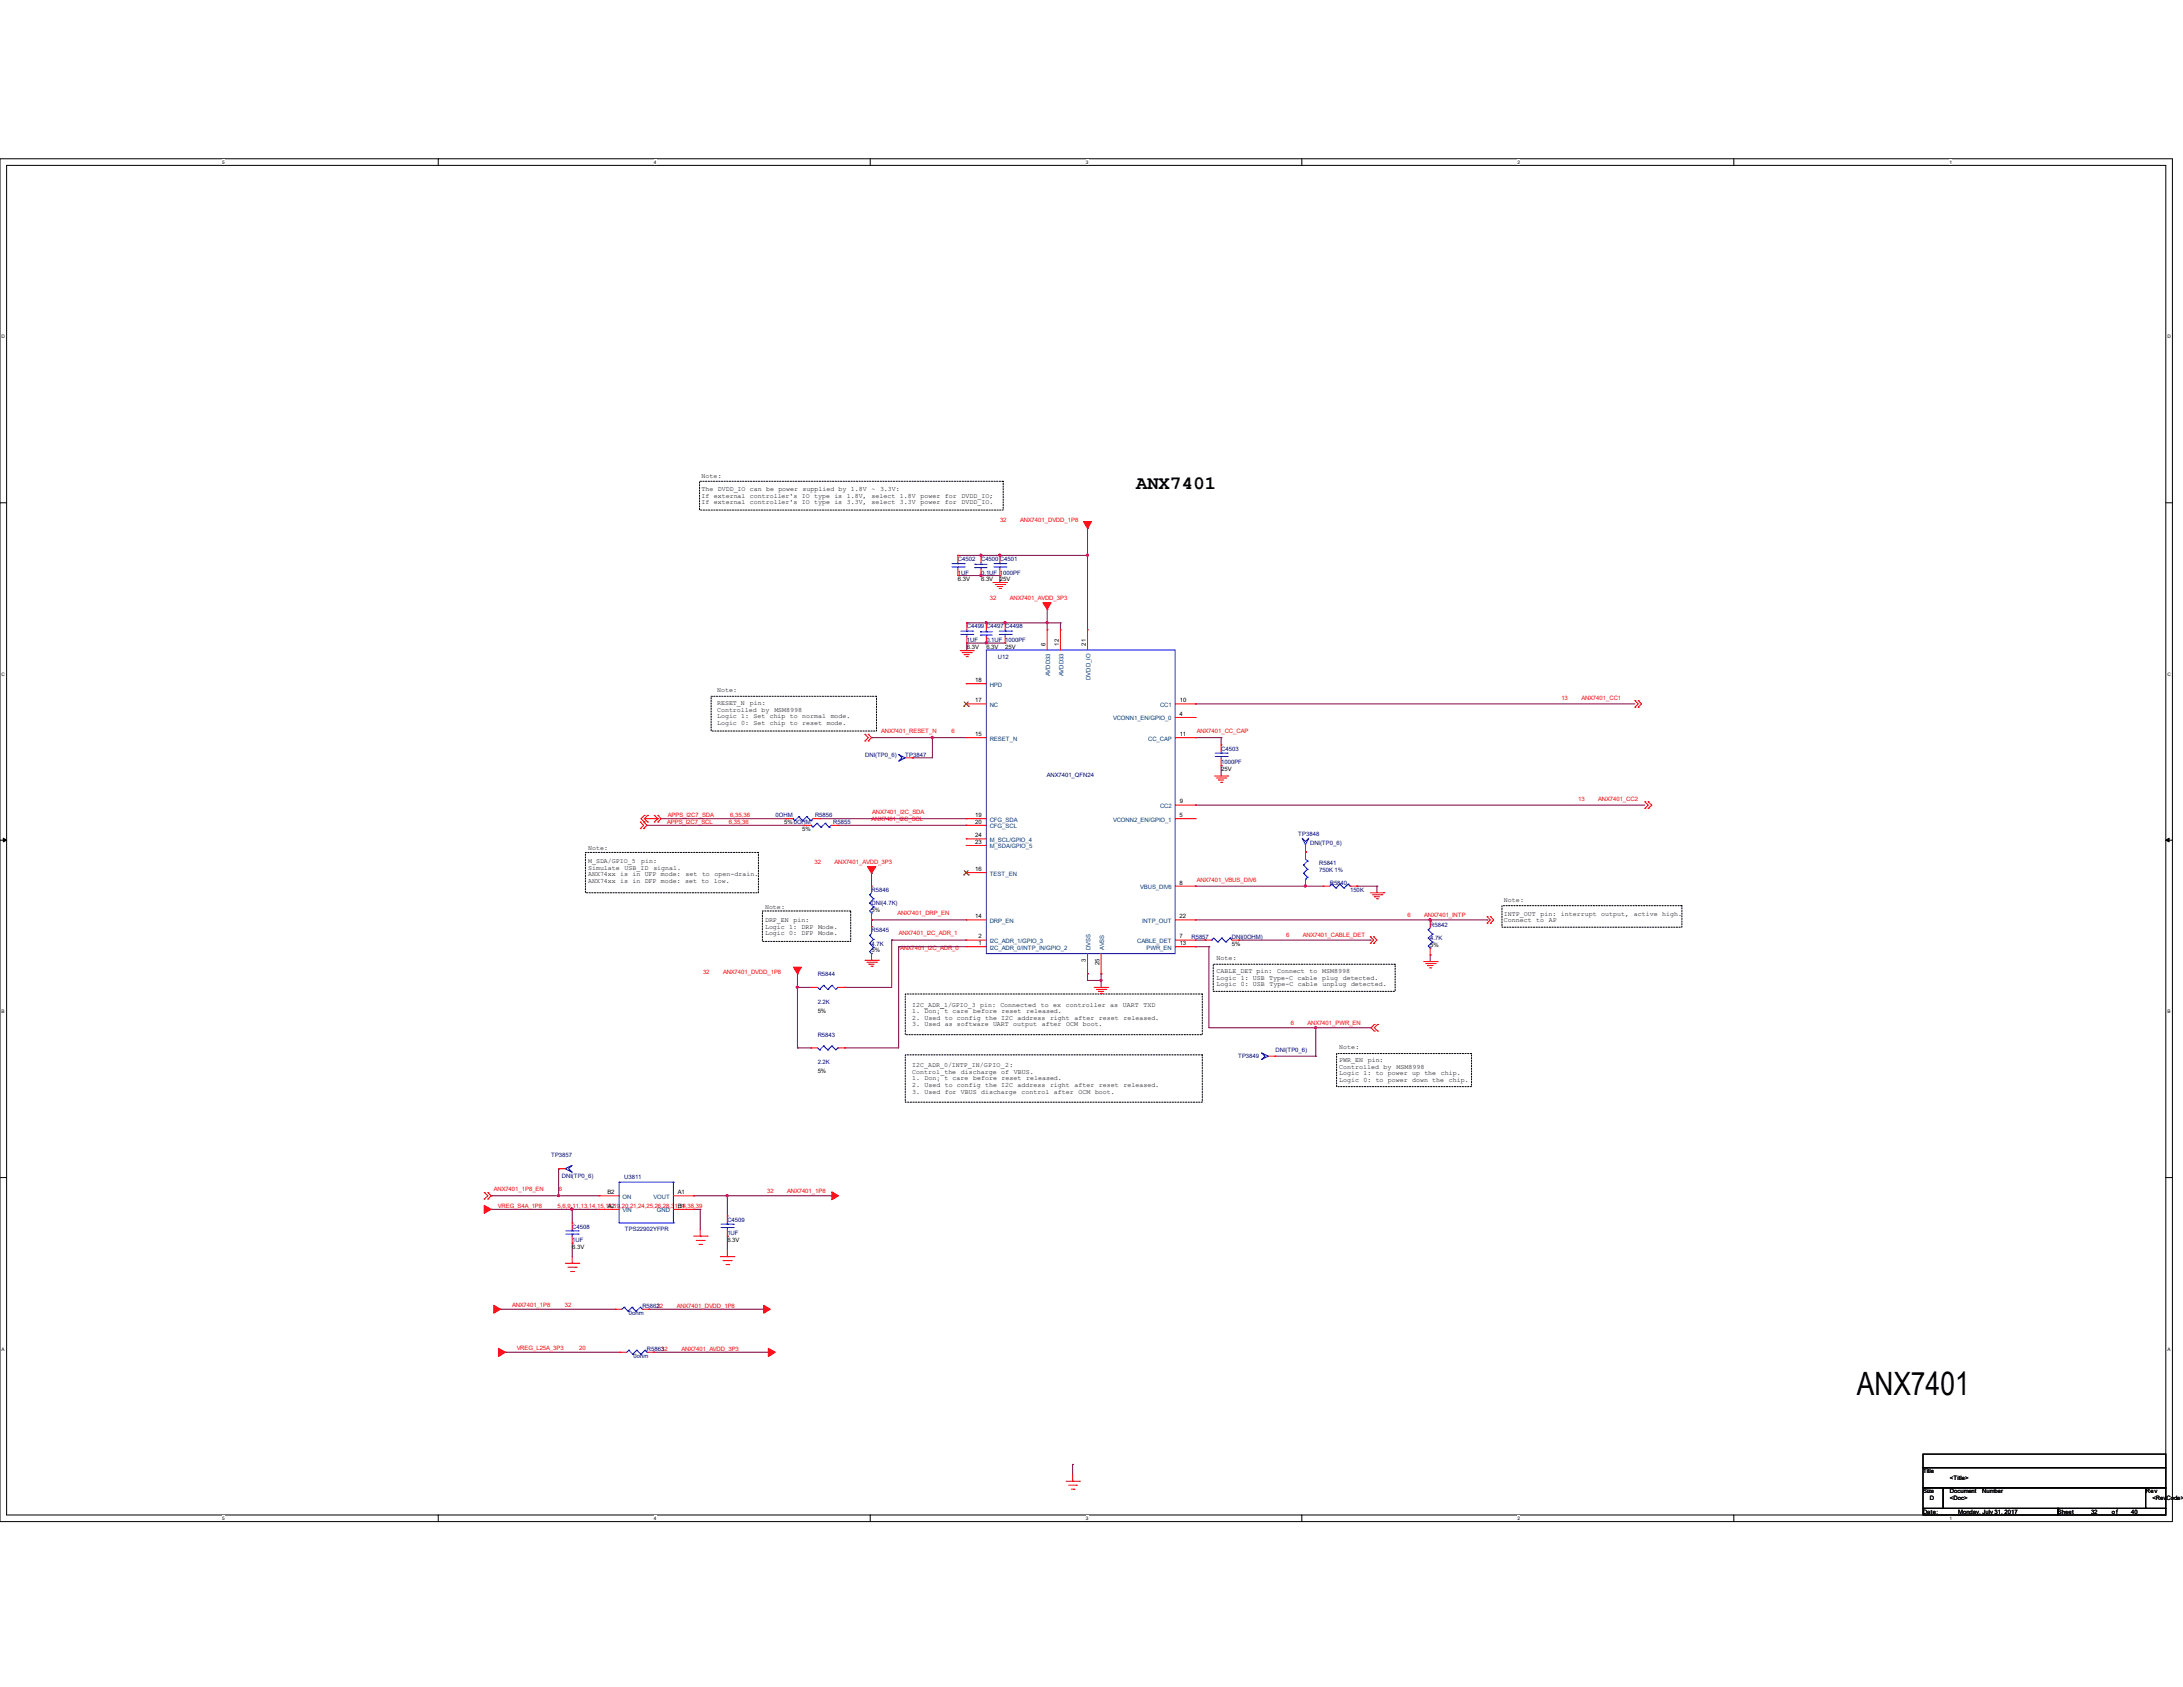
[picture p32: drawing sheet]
<svg xmlns="http://www.w3.org/2000/svg" width="279mm" height="216mm" viewBox="0 0 279 216" stroke-linecap="round" stroke-linejoin="round" font-family="sans-serif">
<defs><g id="words">
<text font-size="4.1" x="237.7" y="178.5">ANX7401</text>
<text font-size="2.4" x="145.4" y="62.6">ANX7401</text>
<g font-size=".8">
<text x="89.8" y="61.2">Note:</text>
<text x="89.8" y="62.9">The DVDD_IO can be power supplied by 1.8V</text>
<text x="89.8" y="63.7">If external controller's IO type is</text>
<text x="89.8" y="64.6">If external controller's IO type is</text>
<text x="108.4" y="63.7">1.8V,</text>
<text x="108.4" y="64.6">3.3V,</text>
<text x="111.5" y="62.9">~ 3.3V:</text>
<text x="111.5" y="63.7">select 1.8V power</text>
<text x="111.5" y="64.6">select 3.3V</text>
<text x="117.8" y="64.6">power</text>
<text x="120.9" y="63.7">for DVDD_IO;</text>
<text x="120.9" y="64.6">for</text>
<text x="123.1" y="64.6">DVDD_IO.</text>
<text x="122.6" y="74.4">6.3V</text>
<text x="125.6" y="74.4">6.3V</text>
<text x="128" y="74.4">25V</text>
<text x="123.7" y="83">6.3V</text>
<text x="126.2" y="83">6.3V</text>
<text x="128.7" y="83">25V</text>
<text x="133.8" y="82.6" transform="rotate(-90 133.8 82.6)">6</text>
<text x="135.5" y="82.6" transform="rotate(-90 135.5 82.6)">12</text>
<text x="139" y="82.6" transform="rotate(-90 139 82.6)">21</text>
<text x="91.8" y="88.6">Note:</text>
<text x="124.8" y="89.9">17</text>
<text x="124.8" y="87.3">18</text>
<text x="151" y="89.9">10</text>
<text x="91.8" y="90.3">RESET_N</text>
<text x="91.8" y="91.1">Controlled by</text>
<text x="91.8" y="91.9">Logic 1: Set chip to normal mode.</text>
<text x="91.8" y="92.8">Logic 0: Set chip to reset mode.</text>
<text x="96" y="90.3">pin:</text>
<text x="99.1" y="91.1">MSM8998</text>
<text x="124.8" y="94.2">15</text>
<text x="151" y="91.6">4</text>
<text x="151" y="94.2">11</text>
<text x="156.3" y="98.7">25V</text>
<text x="100.4" y="105.5">5% 0OHM</text>
<text x="102.7" y="106.3">5%</text>
<text x="124.8" y="107.1">24</text>
<text x="124.8" y="105.4">20</text>
<text x="124.8" y="104.6">19</text>
<text x="124.8" y="108">23</text>
<text x="151" y="104.6">5</text>
<text x="151" y="102.8">9</text>
<text x="75.3" y="108.8">Note:</text>
<text x="75.3" y="110.4">M_SDA/GPIO_5</text>
<text x="75.3" y="111.3">Simulate</text>
<text x="75.3" y="112.1">ANX74xx is in UFP mode:</text>
<text x="75.3" y="113">ANX74xx is in DFP mode: set to</text>
<text x="79.9" y="111.3">USB_ID</text>
<text x="82.1" y="110.4">pin:</text>
<text x="83.6" y="111.3">signal.</text>
<text x="87.7" y="112.1">set</text>
<text x="89.9" y="112.1">to</text>
<text x="91.4" y="113">low.</text>
<text x="91.5" y="112.1">open-drain.</text>
<text x="124.8" y="111.5">16</text>
<text x="151" y="113.2">8</text>
<text x="97.9" y="116.3">Note:</text>
<text x="97.9" y="118">DRP_EN</text>
<text x="97.9" y="118.8">Logic 1: DRP</text>
<text x="97.9" y="119.7">Logic 0: DFP</text>
<text x="101.6" y="118">pin:</text>
<text x="104.7" y="118.8">Mode.</text>
<text x="104.7" y="119.7">Mode.</text>
<text x="111.6" y="116.7">5%</text>
<text x="124.8" y="117.5">14</text>
<text x="151" y="117.5">22</text>
<text x="192.5" y="115.5">Note:</text>
<text x="192.5" y="117.2">INTP_OUT pin:</text>
<text x="192.5" y="118">Connect to</text>
<text x="198.2" y="118">AP</text>
<text x="199.8" y="117.2">interrupt</text>
<text x="205" y="117.2">output,</text>
<text x="209.1" y="117.2">active high.</text>
<text x="111.6" y="121.9">5%</text>
<text x="125.2" y="120.1">2</text>
<text x="125.2" y="120.9">1</text>
<text x="139" y="123.1" transform="rotate(-90 139 123.1)">3</text>
<text x="140.7" y="123.5" transform="rotate(-90 140.7 123.5)">25</text>
<text x="151" y="120.1">7</text>
<text x="151" y="120.9">13</text>
<text x="155.7" y="122.9">Note:</text>
<text x="155.7" y="124.5">CABLE_DET pin: Connect to MSM8998</text>
<text x="155.7" y="125.4">Logic 1: USB Type-C</text>
<text x="157.7" y="121">5%</text>
<text x="166.1" y="125.4">cable</text>
<text x="169.2" y="125.4">plug</text>
<text x="171.9" y="125.4">detected.</text>
<text x="183.1" y="121.2">5%</text>
<text x="104.7" y="129.6">5%</text>
<text x="116.8" y="128.8">I2C_ADR_1/GPIO_3 pin: Connected to ex controller as UART TXD</text>
<text x="116.8" y="129.7">1. Don¡¯t care before</text>
<text x="116.8" y="130.5">2. Used to config the I2C address</text>
<text x="116.8" y="131.4">3. Used as software UART output</text>
<text x="128.2" y="129.7">reset</text>
<text x="131.3" y="129.7">released.</text>
<text x="133.3" y="131.4">after OCM</text>
<text x="134.4" y="130.5">right after reset released.</text>
<text x="138.6" y="131.4">boot.</text>
<text x="155.7" y="126.2">Logic 0: USB</text>
<text x="162.5" y="126.2">Type-C</text>
<text x="166.1" y="126.2">cable</text>
<text x="169.3" y="126.2">unplug</text>
<text x="172.9" y="126.2">detected.</text>
<text x="104.7" y="137.3">5%</text>
<text x="116.8" y="136.6">I2C_ADR_0/INTP_IN/GPIO_2:</text>
<text x="116.8" y="137.4">Control the</text>
<text x="123" y="137.4">discharge</text>
<text x="128.2" y="137.4">of VBUS.</text>
<text x="171.4" y="134.2">Note:</text>
<text x="171.4" y="135.9">PWR_EN</text>
<text x="171.4" y="136.8">Controlled by</text>
<text x="171.4" y="137.6">Logic 1: to power up the</text>
<text x="175.1" y="135.9">pin:</text>
<text x="178.7" y="136.8">MSM8998</text>
<text x="184.4" y="137.6">chip.</text>
<text x="116.8" y="138.3">1. Don¡¯t care before</text>
<text x="116.8" y="139.1">2. Used to config the I2C address</text>
<text x="116.8" y="140">3. Used for VBUS discharge control</text>
<text x="128.2" y="138.3">reset</text>
<text x="131.3" y="138.3">released.</text>
<text x="134.4" y="139.1">right after reset released.</text>
<text x="134.9" y="140">after</text>
<text x="138" y="140">OCM boot.</text>
<text x="171.4" y="138.5">Logic 0: to power down the</text>
<text x="185.4" y="138.5">chip.</text>
<text x="77.7" y="152.8">B2</text>
<text x="77.8" y="154.6">A2</text>
<text x="86.8" y="152.8">A1</text>
<text x="86.8" y="154.6">B1</text>
<text x="73.2" y="159.8">6.3V</text>
<text x="93.1" y="158.9">6.3V</text>
<text x="246.1" y="188.6">Title</text>
<text x="246.1" y="191.1">Size</text>
<text x="249.6" y="191.1">Document</text>
<text x="249.6" y="189.4">&lt;Title&gt;</text>
<text x="253.7" y="191.1">Number</text>
<text x="274.6" y="191.1">Rev</text>
<text x="246.1" y="193.8">Date:</text>
<text x="247" y="192">D</text>
<text x="249.6" y="192">&lt;Doc&gt;</text>
<text x="250.6" y="193.8">Monday, July 31, 2017</text>
<text x="263.4" y="193.8">Sheet</text>
<text x="267.6" y="193.8">32</text>
<text x="270.3" y="193.8">of</text>
<text x="272.8" y="193.8">40</text>
<text x="275.5" y="192">&lt;RevCode&gt;</text>
</g>
<g font-size=".8" fill="#000080">
<text x="122.6" y="71.8">C4502</text>
<text x="125.6" y="71.8">C4500 C4501</text>
<text x="122.6" y="73.5">1UF</text>
<text x="125.6" y="73.5">0.1UF 1000PF</text>
<text x="123.7" y="80.4">C4499 C4497 C4498</text>
<text x="123.7" y="82.2">1UF</text>
<text x="126.2" y="82.2">0.1UF 1000PF</text>
<text x="127.7" y="84.3">U12</text>
<text x="110.7" y="96.9">DNI(TP0_6)</text>
<text x="115.9" y="96.9">TP3847</text>
<text x="134" y="99.5">ANX7401_QFN24</text>
<text x="156.3" y="96.1">C4503</text>
<text x="156.3" y="97.8">1000PF</text>
<text x="99.3" y="104.6">0OHM</text>
<text x="104.3" y="104.6">R5856</text>
<text x="106.6" y="105.5">R5855</text>
<text x="166.2" y="106.9">TP3848</text>
<text x="167.7" y="108.2">DNI(TP0_6)</text>
<text x="168.8" y="110.7">R5841</text>
<text x="168.8" y="111.5">750K 1%</text>
<text x="170.2" y="113.2">R5840</text>
<text x="111.6" y="119.3">R5845</text>
<text x="111.6" y="114.1">R5846</text>
<text x="111.6" y="115.9">DNI(4.7K)</text>
<text x="172.8" y="114.1">150K</text>
<text x="183.1" y="118.6">R5842</text>
<text x="104.7" y="124.9">R5844</text>
<text x="111.6" y="121">4.7K</text>
<text x="152.5" y="120.2">R5857</text>
<text x="157.7" y="120.2">DNI(0OHM)</text>
<text x="183.1" y="120.4">4.7K</text>
<text x="104.7" y="128.4">2.2K</text>
<text x="104.7" y="132.7">R5843</text>
<text x="104.7" y="136.2">2.2K</text>
<text x="158.5" y="135.4">TP3849</text>
<text x="163.3" y="134.7">DNI(TP0_6)</text>
<text x="70.5" y="148.1">TP3857</text>
<text x="71.9" y="150.8">DNI(TP0_6)</text>
<text x="79.9" y="150.8">U3811</text>
<text x="73.2" y="157.2">C4508</text>
<text x="73.2" y="158.9">1UF</text>
<text x="80" y="157.6">TPS22902YFPR</text>
<text x="93.1" y="156.3">C4509</text>
<text x="93.1" y="158.1">1UF</text>
<text x="82.2" y="167.4">R5862</text>
<text x="80.5" y="168.3">0ohm</text>
<text x="81.1" y="173.8">0ohm</text>
<text x="82.8" y="172.9">R5863</text>
</g>
<g font-size=".8" fill="#f00">
<text x="128" y="66.8">32</text>
<text x="130.6" y="66.8">ANX7401_DVDD_1P8</text>
<text x="126.7" y="76.8">32</text>
<text x="129.3" y="76.8">ANX7401_AVDD_3P3</text>
<text x="199.8" y="89.6">13</text>
<text x="202.4" y="89.6">ANX7401_CC1</text>
<text x="112.8" y="93.8">ANX7401_RESET_N</text>
<text x="121.8" y="93.8">6</text>
<text x="153.2" y="93.8">ANX7401_CC_CAP</text>
<text x="85.4" y="105.5">APPS_I2C7_SCL</text>
<text x="85.5" y="104.6">APPS_I2C7_SDA</text>
<text x="93.3" y="105.5">6,35,36</text>
<text x="93.5" y="104.6">6,35,36</text>
<text x="111.6" y="105">ANX7401_I2C_SCL</text>
<text x="111.6" y="104.2">ANX7401_I2C_SDA</text>
<text x="202" y="102.5">13</text>
<text x="204.6" y="102.5">ANX7401_CC2</text>
<text x="104.2" y="110.6">32</text>
<text x="106.8" y="110.6">ANX7401_AVDD_3P3</text>
<text x="153.2" y="112.8">ANX7401_VBUS_DIV6</text>
<text x="114.9" y="117.1">ANX7401_DRP_EN</text>
<text x="115" y="119.7">ANX7401_I2C_ADR_1</text>
<text x="164.6" y="120">6</text>
<text x="166.8" y="120">ANX7401_CABLE_DET</text>
<text x="180.1" y="117.3">6</text>
<text x="182.3" y="117.3">ANX7401_INTP</text>
<text x="90" y="124.7">32</text>
<text x="92.5" y="124.7">ANX7401_DVDD_1P8</text>
<text x="115.2" y="121.6">ANX7401_I2C_ADR_0</text>
<text x="165.2" y="131.2">6</text>
<text x="167.4" y="131.2">ANX7401_PWR_EN</text>
<text x="63.2" y="152.4">ANX7401_1P8_EN</text>
<text x="63.7" y="154.6">VREG_S4A_1P8</text>
<text x="71.4" y="154.6">5,6,9,11,13,14,15,18,19,20,21,24,25,26,28,31,34,38,39</text>
<text x="71.5" y="152.4">6</text>
<text x="98.2" y="152.7">32</text>
<text x="100.8" y="152.7">ANX7401_1P8</text>
<text x="65.5" y="167.2">ANX7401_1P8</text>
<text x="72.3" y="167.2">32</text>
<text x="84.1" y="167.4">32</text>
<text x="86.6" y="167.4">ANX7401_DVDD_1P8</text>
<text x="66.1" y="172.8">VREG_L25A_3P3</text>
<text x="74.1" y="172.8">20</text>
<text x="84.6" y="172.9">32</text>
<text x="87.2" y="172.9">ANX7401_AVDD_3P3</text>
</g>
<g font-size=".8" fill="#004080">
<text x="126.7" y="87.9">HPD</text>
<text x="134.4" y="86.6" transform="rotate(-90 134.4 86.6)">AVDD33</text>
<text x="136.1" y="86.6" transform="rotate(-90 136.1 86.6)">AVDD33</text>
<text x="139.6" y="87" transform="rotate(-90 139.6 87)">DVDD_IO</text>
<text x="126.7" y="90.5">NC</text>
<text x="126.7" y="94.8">RESET_N</text>
<text x="142.5" y="92.2">VCONN1_EN/GPIO_0</text>
<text x="146.9" y="94.8">CC_CAP</text>
<text x="148.5" y="90.5">CC1</text>
<text x="126.7" y="107.7">M_SCL/GPIO_4</text>
<text x="126.7" y="106">CFG_SCL</text>
<text x="126.7" y="105.2">CFG_SDA</text>
<text x="142.5" y="105.2">VCONN2_EN/GPIO_1</text>
<text x="148.5" y="103.4">CC2</text>
<text x="126.7" y="108.6">M_SDA/GPIO_5</text>
<text x="126.7" y="112.1">TEST_EN</text>
<text x="145.9" y="113.8">VBUS_DIV6</text>
<text x="126.7" y="118.1">DRP_EN</text>
<text x="146.2" y="118.1">INTP_OUT</text>
<text x="126.7" y="120.7">I2C_ADR_1/GPIO_3</text>
<text x="126.7" y="121.5">I2C_ADR_0/INTP_IN/GPIO_2</text>
<text x="139.6" y="121.6" transform="rotate(-90 139.6 121.6)">DVSS</text>
<text x="141.3" y="121.6" transform="rotate(-90 141.3 121.6)">AVSS</text>
<text x="145.5" y="120.7">CABLE_DET</text>
<text x="146.7" y="121.5">PWR_EN</text>
<text x="79.7" y="153.4">ON</text>
<text x="79.7" y="155.2">VIN</text>
<text x="83.7" y="153.4">VOUT</text>
<text x="84.1" y="155.2">GND</text>
</g>
<g font-size=".6">
<text x="28.4" y="21">5</text>
<text x="83.7" y="21">4</text>
<text x="139" y="21">3</text>
<text x="194.2" y="21">2</text>
<text x="249.5" y="21">1</text>
<text x=".2" y="43.3">D</text>
<text x="277.4" y="43.3">D</text>
<text x=".2" y="86.5">C</text>
<text x="277.4" y="86.5">C</text>
<text x=".2" y="129.7">B</text>
<text x="277.4" y="129.7">B</text>
<text x=".2" y="172.8">A</text>
<text x="277.4" y="172.8">A</text>
<text x="28.4" y="194.5">5</text>
<text x="83.7" y="194.5">4</text>
<text x="139" y="194.5">3</text>
<text x="194.2" y="194.5">2</text>
<text x="249.5" y="194.5">1</text>
</g>
</g></defs>
<path d="M0 20.3h278v174.4h-278zM.8 21.2h276.4v172.7h-276.4z" fill="none" stroke="#000" stroke-width=".13"/>
<g fill="#fff">
<path d="M28.4 20.4h.3v.7h-.3z"/>
<path d="M28.4 194h.3v.6h-.3z"/>
</g>
<path d="M56.1 20.3v.9M56.1 193.9v.8" fill="none" stroke="#000" stroke-width=".13"/>
<g fill="#fff">
<path d="M83.7 20.4h.3v.7h-.3z"/>
<path d="M83.7 194h.3v.6h-.3z"/>
</g>
<path d="M111.4 20.3v.9M111.4 193.9v.8" fill="none" stroke="#000" stroke-width=".13"/>
<g fill="#fff">
<path d="M139 20.4h.3v.7h-.3z"/>
<path d="M139 194h.3v.6h-.3z"/>
</g>
<path d="M166.6 20.3v.9M166.6 193.9v.8" fill="none" stroke="#000" stroke-width=".13"/>
<g fill="#fff">
<path d="M194.2 20.4h.3v.7h-.3z"/>
<path d="M194.2 194h.3v.6h-.3z"/>
</g>
<path d="M221.9 20.3v.9M221.9 193.9v.8" fill="none" stroke="#000" stroke-width=".13"/>
<g fill="#fff">
<path d="M249.5 20.4h.3v.7h-.3z"/>
<path d="M249.5 194h.3v.6h-.3z"/>
<path d="M.2 42.8h.4v.6h-.4z"/>
<path d="M277.4 42.8h.4v.6h-.4z"/>
<path d="M.2 85.9h.4v.7h-.4z"/>
<path d="M277.4 85.9h.4v.7h-.4z"/>
</g>
<path d="M0 64.3h.8M277.2 64.3h.8" fill="none" stroke="#000" stroke-width=".13"/>
<g fill="#fff">
<path d="M.2 129.1h.4v.7h-.4z"/>
<path d="M277.4 129.1h.4v.7h-.4z"/>
</g>
<path d="M0 107.5h.8M277.2 107.5h.8" fill="none" stroke="#000" stroke-width=".13"/>
<path d="M.4 107.3l.4 .2-.4 .2zM277.2 107.5l.4-.2v.4z" fill="#000" stroke="#000" stroke-width=".13"/>
<g fill="#fff">
<path d="M.2 172.3h.4v.7h-.4z"/>
<path d="M277.4 172.3h.4v.7h-.4z"/>
</g>
<g fill="none" stroke="#000" stroke-width=".13">
<path d="M89.5 61.6h38.9v3.7h-38.9zM91 89.1h21.2v4.5h-21.2zM74.9 109.1h22.2v5.2h-22.2zM97.6 116.6h11.3v3.9h-11.3zM192.2 115.9h23.1v2.8h-23.1zM115.9 135h38v6.1h-38zM115.9 127.2h38v5.2h-38zM155.3 123.4h23.3v3.5h-23.3zM171.1 134.8h17.2v4.3h-17.2zM0 150.7h.8M277.2 150.7h.8M246.1 190.4h2.6v2.6h-2.6z"/>
<path d="M246.1 186.1h31.1v1.7h-31.1zM246.1 187.8h31.1v2.6h-31.1zM246.1 193h17.3v.9h-17.3zM248.7 190.4h25.9v2.6h-25.9zM263.4 193h13.8v.9h-13.8zM274.6 190.4h2.6v2.6h-2.6z"/>
</g>
<g fill="none" stroke="#800040" stroke-width=".13">
<path d="M122.6 71.1h16.6M122.6 73.7h5.4M122.6 71.1h.1M122.6 73.7h.1M123.7 79.7h12M123.7 79.7h.1M125.6 73.7h.1M125.6 71.1h.1M126.2 79.7h.1M128 73.7h.1M128 71.1h.1M128 73.7v.8"/>
<path d="M128.7 79.7h.1M134 79.7h.1M134 78h.1M134 78v2.6M135.7 79.7h.1M135.7 79.7v.9M139.2 67.6h.1M139.2 71.1h.1M139.2 67.6v13M111.5 94.4h12.2M111.5 94.4h.1M116.8 97h.1"/>
<path d="M119.3 94.4h.1M119.3 94.4v2.6h-2.5M123.7 82.3h5M123.7 82.3h.1M123.7 82.3v1M126.2 82.3h.1M153 94.4h3.3M153 90.1h.1M153 94.4h.1M153 90.1h56.3M156.3 94.4h.1M156.3 98h.1"/>
<path d="M156.3 94.4v.9M156.3 98v1.3M82.8 105.6h20.1M84.6 104.8h16M100.6 104.8h.1M102.9 105.6h.1M104.9 104.8h18.8M107.2 105.6h16.5M111.5 117.7h12.2M111.5 117.7h.1M111.5 111.8h.1M111.5 111.8v1.6"/>
<path d="M111.5 117.7v.9M123.7 104.8h.1M123.7 105.6h.1M153 103h.1M153 113.4h.1M153 117.7h37.3M153 103h57.5M153 113.4h16.3M167.1 109h.1M167.1 113.4h.1M167.1 109v.1M173.7 113.4h.1"/>
<path d="M173.7 113.4h2.5M176.2 113.4h.1M176.2 113.4v.9M183 117.7h.1M183 117.9h.1M183 117.7v.2M190.3 117.7h.1M102.1 134.1h1.7M102.1 126.4h1.7M102.1 134.1h.1M102.1 124.6h.1M102.1 126.4h.1"/>
<path d="M102.1 124.6v9.5M108.1 134.1h.1M108.1 126.4h.1M114.1 120.3h9.6M114.1 120.3h.1M114.1 120.3v6.1h-6M115 121.2h8.7M115 121.2h.1M115 121.2v12.9h-6.9M139.2 124.6h.1M139.2 125.5h.1M139.2 124.6v.9"/>
<path d="M139.2 125.5h1.7M140.9 124.6h.1M140.9 125.5h.1M140.9 124.6v1.8M153 121.2h1.7M153 121.2h.1M153 120.3h1.2M154.2 120.3h.1M154.7 121.2h.1M154.7 121.2v10.3h20.8M158.5 120.3h16.9M163.2 135.2h5.2"/>
<path d="M168.4 131.5h.1M168.4 135.2h.1M168.4 131.5v3.7M175.4 120.3h.1M175.5 131.5h.1M183 122.2h.1M183 122.2v.9M62.9 154.8h13.8M62.9 153h13.8M62.9 153h.1M62.9 154.8h.1M71.5 153h.1"/>
<path d="M71.5 149.6h.1M71.5 149.6v3.4M71.5 149.6h.8M73.2 159.1h.1M73.2 154.8h.1M73.2 154.8v1.7M73.2 159.1v1.7M88.8 154.8h.1M88.8 153h.1M88.8 153h17.7M88.8 154.8h.8M89.6 154.8h.1"/>
<path d="M89.6 154.8v2.6M93.1 158.2h.1M93.1 153h.1M93.1 153v2.6M93.1 158.2v1.7M64.1 167.6h.1M64.1 167.6h14.6M64.7 173.1h.1M64.7 173.1h14.6M83.1 167.6h.1M83.1 167.6h14.6M83.7 173.1h.1"/>
<path d="M83.7 173.1h14.6M137.3 187.4h.1M137.3 187.4v1.3"/>
</g>
<g fill="#f0f" stroke="#f0f" stroke-width=".13">
<circle cx="183" cy="117.7" r=".15"/>
<circle cx="102" cy="126.3" r=".15"/>
<circle cx="139.2" cy="71.1" r=".15"/>
<circle cx="167.1" cy="113.4" r=".15"/>
<circle cx="140.9" cy="125.5" r=".15"/>
<circle cx="119.3" cy="94.4" r=".15"/>
<circle cx="134" cy="79.7" r=".15"/>
<circle cx="128.6" cy="79.7" r=".15"/>
<circle cx="126.2" cy="79.7" r=".15"/>
<circle cx="126.2" cy="82.3" r=".15"/>
<circle cx="125.5" cy="73.6" r=".15"/>
<circle cx="128" cy="71.1" r=".15"/>
<circle cx="125.5" cy="71.1" r=".15"/>
<circle cx="168.4" cy="131.5" r=".15"/>
<circle cx="73.2" cy="154.7" r=".17"/>
<circle cx="93.1" cy="153" r=".15"/>
<circle cx="71.5" cy="153" r=".15"/>
</g>
<g fill="none" stroke="#f00" stroke-width=".13">
<path d="M122.6 71.1h.1M122.6 73.7h.1M122.6 71.1v.9M122.6 72.8v.9M123.7 79.7h.1M123.7 79.7v.9M125.6 73.7h.1M125.6 71.1h.1M125.6 71.1v.9M125.6 72.8v.9M126.2 79.7h.1M126.2 79.7v.9"/>
<path d="M127.1 74.5h1.7M127.4 74.8h1.2M127.6 75.1h.1M127.6 75.1h.7M127.9 75.3h.2M128 71.1h.1M128 73.7h.1M128 71.1v.9M128 72.8v.9M128.1 75.3h.1M128.6 74.8h.1M128.7 79.7h.1"/>
<path d="M128.7 79.7v.9M128.8 74.5h.1M110.7 94.8h.1M110.7 94h.1M110.7 94l.4 .4-.4 .4M111.1 94h.1M111.1 94.8h.1M111.1 94l.4 .4-.4 .4M115.9 97h.9M116.8 97h.1M122.9 83.3h1.7M123.1 83.5h1.2"/>
<path d="M123.4 83.8h.1M123.4 83.8h.7M123.7 90.1h.1M123.7 94.4h.1M123.7 87.5h.1M123.7 84h.1M123.7 90.1h2.5M123.7 94.4h2.5M123.7 87.5h2.5M123.7 82.3h.1M123.7 81.4v.9M123.8 84h.1"/>
<path d="M124.3 83.5h.1M124.6 83.3h.1M126.2 82.3h.1M126.2 81.4v.9M128.7 82.3h.1M128.7 81.4v.9M134 80.6h.1M134 80.6v2.6M135.7 80.6h.1M135.7 80.6v2.6M139.2 80.6h.1M139.2 80.6v2.6"/>
<path d="M150.4 90.1h2.6M150.4 91.8h2.6M150.4 94.4h2.6M153 91.8h.1M153 94.4h.1M153 90.1h.1M155.4 99.3h1.7M155.7 99.6h1.2M156 99.8h.6M156 99.8h.1M156.3 95.3h.1M156.3 98h.1"/>
<path d="M156.3 95.3v.9M156.3 97.1v.9M156.9 99.6h.1M157.1 99.3h.1M209.3 89.7l.4 .4-.4 .4M209.3 89.7h.1M209.3 90.5h.1M209.7 89.7h.1M209.7 90.5h.1M209.7 89.7l.4 .4-.4 .4M82 105.2l.4 .4-.4 .4M82 105.2h.1"/>
<path d="M82 106h.1M82.4 106h.1M82.4 105.2h.1M82.4 105.2l.4 .4-.4 .4M82.5 104.4h.1M82.5 105.2h.1M82.5 104.8l.4 .4M82.5 104.8h1.7M82.5 104.4l-.5 .4 .5 .4M82.9 104.4h.1M82.9 105.2h.1M82.9 104.4l-.4 .4"/>
<path d="M83.7 104.4l.5 .4M83.7 104.4h.1M83.7 105.2h.1M84.2 105.2h.1M84.2 104.4h.1M84.2 104.8h.1M84.2 104.8l-.5 .4M84.2 104.4l.4 .4-.4 .4M100.6 104.8h.9M100.6 104.8h.1M102.9 105.6h.9M102.9 105.6h.1"/>
<path d="M104.1 104.8h.8M104.9 104.8h.1M106.4 105.6h.8M107.2 105.6h.1M111.5 118.6h.1M111.5 117.7h.1M111.5 113.4h.1M111.5 113.4v.9M111.5 116.8v.9M111.5 118.6v.9M123.7 107.4h.1M123.7 105.6h.1"/>
<path d="M123.7 104.8h.1M123.7 108.2h.1M123.7 111.7h.1M123.7 117.7h.1M123.7 104.8h2.5M123.7 105.6h2.5M123.7 117.7h2.5M123.7 107.4h2.5M123.7 108.2h2.5M123.7 111.7h2.5M150.4 104.8h2.6M150.4 113.4h2.6"/>
<path d="M150.4 117.7h2.6M150.4 103h2.6M153 117.7h.1M153 104.8h.1M153 113.4h.1M153 103h.1M156.2 100.1h.2M156.4 100.1h.1M167.1 109.1h.1M167.1 113.4h.1M167.1 109h.1M167.1 108.1v.9"/>
<path d="M167.1 109.1v.8M167.1 112.5v.9M169.3 113.4h.1M169.3 113.4h.9M172.8 113.4h.9M173.7 113.4h.1M175.4 119.9l.4 .4-.4 .4M175.4 119.9h.1M175.4 114.3h1.7M175.6 114.5h1.3M175.8 119.9h.1M175.8 119.9l.4 .4-.4 .4"/>
<path d="M175.9 114.8h.1M175.9 114.8h.7M176.1 115h.2M176.3 115h.1M176.9 114.5h.1M177.1 114.3h.1M183 117.9h.1M183 117.9v.8M190.3 118.2h.1M190.3 117.3h.1M190.3 117.3l.5 .4-.5 .5M190.8 117.3l.4 .4-.4 .5"/>
<path d="M190.8 118.2h.1M190.8 117.3h.1M210.5 102.6h.1M210.5 103.5h.1M210.5 102.6l.4 .4-.4 .5M210.9 102.6l.5 .4-.5 .5M210.9 102.6h.1M210.9 103.5h.1M103.8 126.4h.8M103.8 134.1h.8M103.8 126.4h.1M103.8 134.1h.1"/>
<path d="M107.2 126.4h.9M107.2 134.1h.9M108.1 126.4h.1M108.1 134.1h.1M110.7 122.9h1.7M111 123.1h1.2M111.2 123.4h.1M111.2 123.4h.7M111.5 123.7h.1M111.5 122.9h.1M111.5 122v.9M111.6 123.7h.1"/>
<path d="M112.2 123.1h.1M112.4 122.9h.1M123.7 120.3h.1M123.7 121.2h.1M123.7 120.3h2.5M123.7 121.2h2.5M139.2 124.6h.1M139.2 122v2.6M140 126.4h1.8M140.3 126.6h1.2M140.6 126.9h.1M140.6 126.9h.7"/>
<path d="M140.8 127.1h.2M140.9 124.6h.1M140.9 122v2.6M141 127.1h.1M141.5 126.6h.1M141.8 126.4h.1M150.4 120.3h2.6M150.4 121.2h2.6M153 120.3h.1M153 121.2h.1M154.2 120.3h.9M154.2 120.3h.1"/>
<path d="M157.7 120.3h.8M158.5 120.3h.1M162.3 135.2h.9M163.2 135.2h.1M175.4 120.7h.1M175.8 120.7h.1M175.9 131.1h.1M175.9 132h.1M175.9 131.1l-.4 .4 .4 .5M176.3 131.1l-.4 .4 .4 .5M176.3 132h.1M176.3 131.1h.1"/>
<path d="M182.2 123.1h1.7M182.5 123.3h1.2M182.7 123.6h.1M182.7 123.6h.7M183 123.9h.1M183 122.2h.1M183 121.3v.9M183.1 123.9h.1M183.7 123.3h.1M183.9 123.1h.1M62 152.6l.4 .4-.4 .5M62 153.5h.1"/>
<path d="M62 152.6h.1M62.4 152.6h.1M62.4 153.5h.1M62.4 152.6l.5 .4-.5 .5M71.5 149.6h.1M71.5 149.6h.8M73.2 156.5h.1M73.2 159.1h.1M73.2 156.5v.9M73.2 158.2v.9M76.7 153h2.5M76.7 154.8h2.5"/>
<path d="M76.7 153h.1M76.7 154.8h.1M86.2 153h2.6M86.2 154.8h2.6M88.8 153h.1M88.8 154.8h.1M88.8 158.2h1.7M89.1 158.8h1M89.5 159.3h.3M89.6 158.2h.1M89.6 157.4v.8M89.8 159.3h.1"/>
<path d="M90.1 158.8h.1M90.5 158.2h.1M93.1 155.6h.1M93.1 158.2h.1M93.1 155.6v.9M93.1 157.4v.8M93.1 159.9v.9M72.3 161.7h1.8M72.7 162.2h1M73 162.7h.4M73.2 161.7h.1M73.2 160.8v.9"/>
<path d="M73.4 162.7h.1M73.7 162.2h.1M74.1 161.7h.1M78.7 167.6h.9M78.7 167.6h.1M79.3 173.1h.1M79.3 173.1h.9M82.2 167.6h.9M82.8 173.1h.9M83.1 167.6h.1M83.7 173.1h.1M92.2 160.8h1.7"/>
<path d="M92.5 161.3h1.1M92.9 161.8h.4M93.1 160.8h.1M93.3 161.8h.1M93.6 161.3h.1M93.9 160.8h.1M136.4 189.6h1.8M136.8 190.1h1M137.1 190.6h.4M137.3 189.6h.1M137.3 188.7v.9M137.5 190.6h.1"/>
<path d="M137.8 190.1h.1M138.2 189.6h.1"/>
</g>
<g fill="#f00" stroke="#f00" stroke-width=".13">
<path d="M133.5 77.1h1l-.5 .9z" fill-rule="evenodd"/>
<path d="M138.7 66.8h1l-.5 .8z" fill-rule="evenodd"/>
<path d="M101.6 123.8h1l-.5 .8z" fill-rule="evenodd"/>
<path d="M111 110.9h1.1l-.6 .9z" fill-rule="evenodd"/>
<path d="M63.2 167l.9 .6-.9 .5z" fill-rule="evenodd"/>
<path d="M97.7 167l.9 .6-.9 .5z" fill-rule="evenodd"/>
<path d="M63.8 172.6l.9 .5-.9 .5z" fill-rule="evenodd"/>
<path d="M98.3 172.6l.9 .5-.9 .5z" fill-rule="evenodd"/>
<path d="M62 154.3l.9 .5-.9 .5z" fill-rule="evenodd"/>
<path d="M106.5 152.5l.8 .5-.8 .5z" fill-rule="evenodd"/>
</g>
<g fill="none" stroke="#00f" stroke-width=".13">
<path d="M121.8 72.6h1.6M121.8 72.1h1.6M122.6 72.1h.1M122.6 72.6h.1M122.6 72v.1M122.6 72.6v.2M123.4 72.6h.1M123.4 72.1h.1M124.8 72.2h.1M124.8 72.6h.1M124.8 72.2h1.5M124.8 72.6h1.5"/>
<path d="M125.6 72.6h.1M125.6 72.2h.1M125.6 72v.2M125.6 72.6v.2M127.2 72.6h1.5M127.2 72.1h1.5M128 72.1h.1M128 72.6h.1M128 72v.1M128 72.6v.2M128.7 72.6h.1M128.7 72.1h.1"/>
<path d="M115 96.6l.9 .4-.9 .4 .4-.4zM123 81.2h1.5M123 80.8h1.5M123.7 80.8h.1M123.7 81.2h.1M123.7 80.6v.2M123.7 81.2v.2M124.5 81.2h.1M124.5 80.8h.1M125.5 80.9h.1M125.5 81.3h.1M125.5 80.9h1.5"/>
<path d="M125.5 81.3h1.5M126.2 83.2h24.2v38.8h-24.2zM126.2 81.3h.1M126.2 80.9h.1M126.2 80.6v.3M126.2 81.3v.1M127.9 81.2h1.6M127.9 80.8h1.6M128.7 80.8h.1M128.7 81.2h.1M128.7 80.6v.2M128.7 81.2v.2"/>
<path d="M129.5 81.2h.1M129.5 80.8h.1M155.5 96.8h1.6M155.5 96.4h1.6M156.3 96.4h.1M156.3 96.8h.1M156.3 96.2v.2M156.3 96.8v.3M157.1 96.8h.1M157.1 96.4h.1M101.5 104.8h.1M102.2 104.5h.1"/>
<path d="M102.2 104.5l.5 .5M102.2 104.5l-.5 .5-.2-.2M102.7 105h.1M103.3 104.5l-.6 .5M103.3 104.5h.1M103.3 104.5l.5 .5M103.8 105.6h.1M103.8 105h.1M104.1 104.8l-.3 .2M104.6 105.4l-.5 .5-.3-.3M104.6 105.4h.1M104.6 105.4l.5 .5"/>
<path d="M105.1 105.9h.1M105.6 105.4l-.5 .5M105.6 105.4h.1M105.6 105.4l.5 .5M106.1 105.9h.1M106.4 105.6l-.3 .3M111.3 119.7l.5 .5M111.3 115.6l.5 .5M111.3 114.5l.5 .5M111.3 119.7h.1M111.3 115.6h.1M111.3 114.5h.1"/>
<path d="M111.5 116.8h.1M111.5 119.5l-.2 .2M111.5 114.3l-.2 .2M111.8 115h.1M111.8 116.1h.1M111.8 115l-.5 .6M111.8 116.1l-.5 .5 .2 .2M166.7 107.3l.4 .4 .4-.4-.4 .8zM166.8 110.7h.1M166.8 111.8h.1M166.8 110.7l.5 .6M166.8 111.8l.5 .5"/>
<path d="M167.1 112.5h.1M167.1 109.9l.2 .3M167.3 110.2h.1M167.3 111.3h.1M167.3 112.3h.1M167.3 110.2l-.5 .5M167.3 111.3l-.5 .5M167.3 112.3l-.2 .2M170.5 113.2h.1M170.5 113.2l.5 .5M170.5 113.2l-.3 .2M171 113.7h.1"/>
<path d="M171.5 113.2l-.5 .5M171.5 113.2h.1M171.5 113.2l.5 .5M172 113.7h.1M172.6 113.2h.1M172.6 113.2l.2 .2M172.6 113.2l-.6 .5M172.8 113.4h.1M182.8 119l.5 .5M182.8 119h.1M183 118.7l-.2 .3M183.3 119.5h.1"/>
<path d="M183.3 119.5l-.5 .6M104.6 126.4l.3 .2M104.6 134.1l.3 .3M104.9 126.6h.1M104.9 134.4h.1M105.4 126.1h.1M105.4 133.9h.1M105.4 126.1l-.5 .5M105.4 133.9l-.5 .5M105.4 126.1l.6 .5M105.4 133.9l.6 .5M106 126.6h.1"/>
<path d="M106 134.4h.1M106.5 126.1h.1M106.5 133.9h.1M106.5 126.1l-.5 .5M106.5 133.9l-.5 .5M106.5 126.1l.5 .5 .2-.2M106.5 133.9l.5 .5 .2-.3M107.2 126.4h.1M107.2 134.1h.1M111.3 120.7l.5 .5M111.3 120.7h.1M111.5 122h.1"/>
<path d="M111.8 120.2h.1M111.8 121.2h.1M111.8 120.2l-.5 .5M111.8 121.2l-.5 .6 .2 .2M155.1 120.3h.1M155.1 120.3l.3-.2 .5 .5M155.9 120.6h.1M156.4 120.1h.1M156.4 120.1l.5 .5M156.4 120.1l-.5 .5M156.9 120.6h.1M157.4 120.1h.1"/>
<path d="M157.4 120.1l.3 .2M157.4 120.1l-.5 .5M161.5 134.7l.8 .5-.8 .4 .4-.4zM182.8 120.1l.5 .5M182.8 120.1h.1M183 121.3h.1M183.3 120.6h.1M183.3 120.6l-.5 .5 .2 .2M72.3 149.6l.9-.5-.4 .5 .4 .4zM72.4 157.9h1.6M72.4 157.5h1.6M73.2 157.5h.1"/>
<path d="M73.2 157.9h.1M73.2 157.4v.1M73.2 157.9v.3M74 157.9h.1M74 157.5h.1M79.2 156.5h.1M79.2 151.3h.1M79.2 151.3v5.2M79.2 156.5h7M79.2 151.3h7M86.2 156.5h.1M86.2 151.3h.1"/>
<path d="M86.2 151.3v5.2M92.3 157.1h1.6M92.3 156.7h1.6M93.1 156.7h.1M93.1 157.1h.1M93.1 156.5v.2M93.1 157.1v.3M93.9 157.1h.1M93.9 156.7h.1M79.9 167.3l-.3 .3M79.9 167.3h.1M79.9 167.3l.5 .5"/>
<path d="M80.4 167.8h.1M80.5 172.8h.1M80.5 172.8l.5 .5M80.5 172.8l-.3 .3M80.9 167.3l-.5 .5M80.9 167.3h.1M80.9 167.3l.5 .5M81 173.3h.1M81.4 167.8h.1M81.5 172.8l-.5 .5M81.5 172.8h.1M81.5 172.8l.5 .5"/>
<path d="M82 167.3l-.6 .5M82 167.3h.1M82 167.3l.2 .3M82 173.3h.1M82.2 167.6h.1M82.5 172.8l-.5 .5M82.5 172.8h.1M82.5 172.8l.3 .3M82.8 173.1h.1"/>
</g>
<path d="M123.4 90.4h.1M123.4 89.8l.6 .6M123.9 89.8l-.5 .6M124 90.4h.1M123.4 112h.1M123.4 111.4l.6 .6M123.9 111.4l-.5 .6M124 112h.1" fill="none" stroke="#804000" stroke-width=".13"/>
<use href="#words"/>
</svg>
